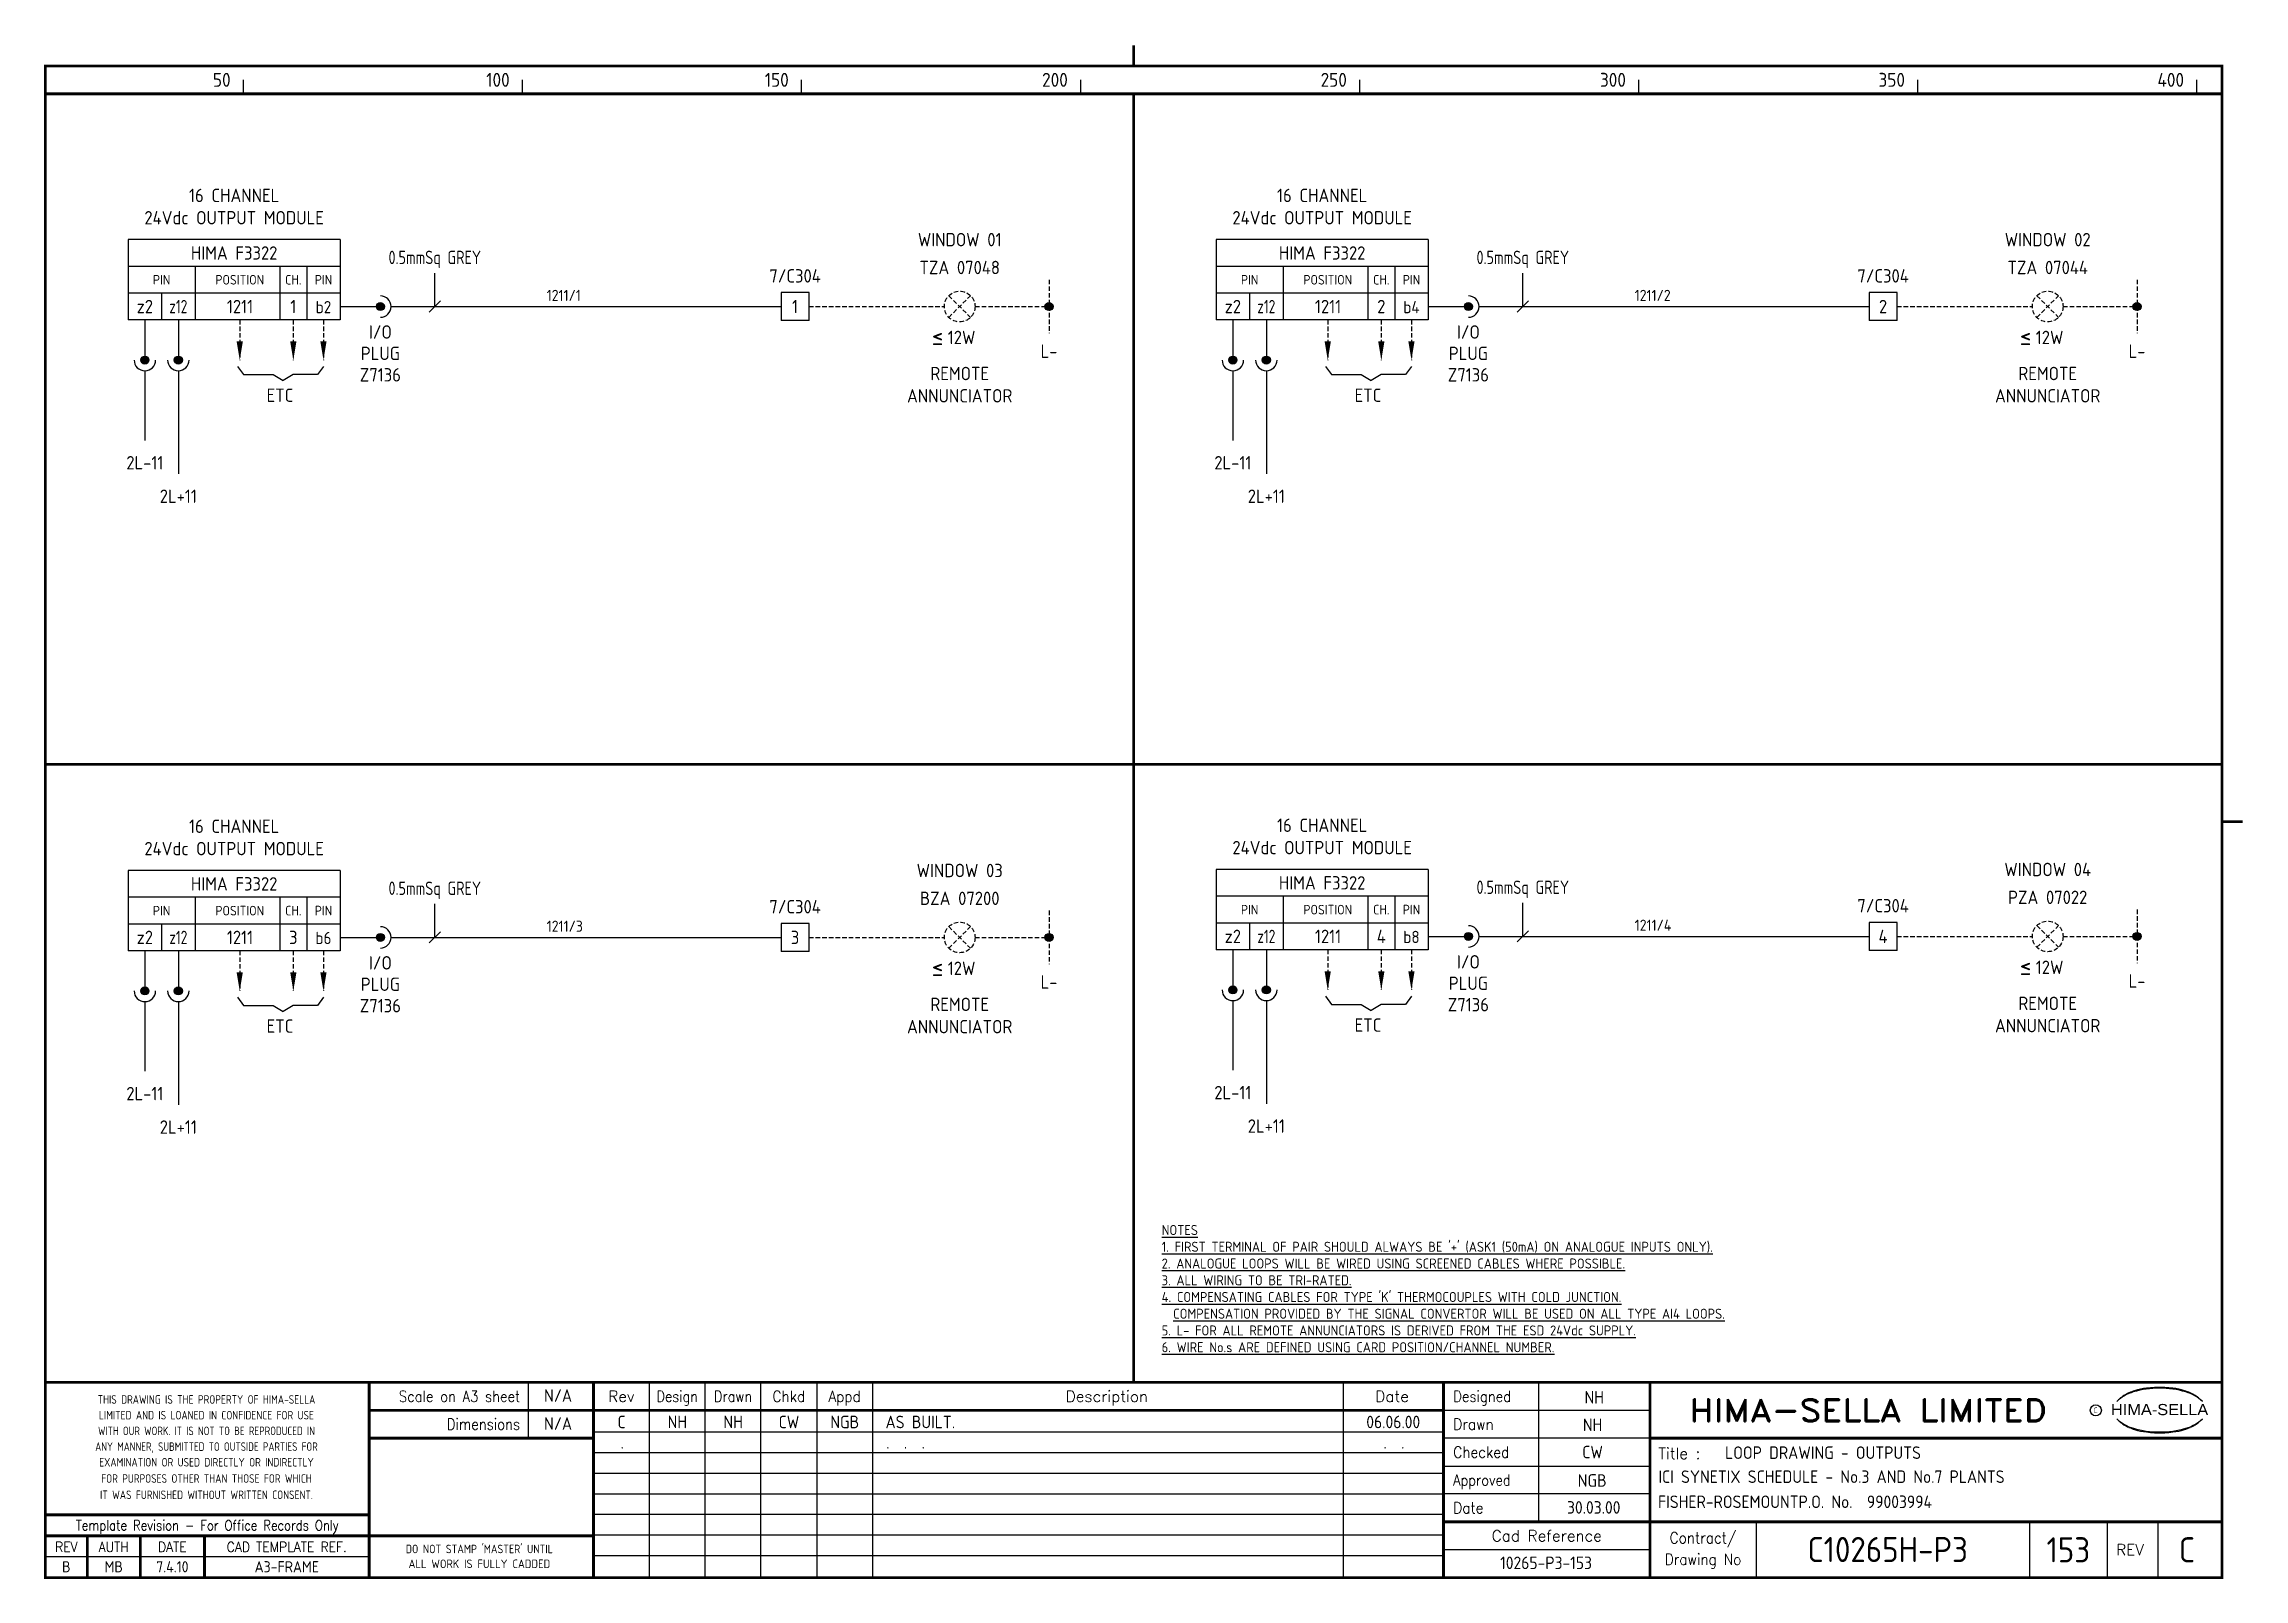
# Model space of a CAD drawing. Extents: x 14 to 408, y 0 to 275.
import ezdxf
from ezdxf.enums import TextEntityAlignment as Align

# ---------------------------------------------------------------- set-up
doc = ezdxf.new("R2010")
doc.units = 0
doc.header["$LTSCALE"] = 0.25
doc.header["$MEASUREMENT"] = 0
doc.linetypes.add('HIDDEN2', pattern=[4.7625, 3.175, -1.5875])
doc.layers.get('0').update_dxf_attribs({"color": 41, "linetype": 'CONTINUOUS'})
for name, color, linetype in [('00-DRG_FRAME', 12, 'CONTINUOUS'), ('01-DRAW', 7, 'CONTINUOUS'), ('051-TEXT', 2, 'CONTINUOUS'), ('117', 7, 'CONTINUOUS'), ('117-TEXT', 2, 'CONTINUOUS')]:
    doc.layers.add(name, color=color, linetype=linetype)
doc.styles.add('ARIAL', font='ARIAL.TTF', dxfattribs={"height": 2.5})
doc.styles.add('ISO', font='iso.shx')
doc.styles.add('ROMAND', font='ROMAND')

msp = doc.modelspace()

# ---------------------------------------------------------------- texts
at = {"layer": '00-DRG_FRAME', "style": 'ISO'}
for s, p in [('50', (47.69, 267.75)), ('100', (97.69, 267.75)), ('150', (147.69, 267.75)), ('200', (197.69, 267.75)), ('250', (247.69, 267.75)), ('300', (297.69, 267.75)), ('350', (347.69, 267.75)), ('400', (397.69, 267.75))]:
    msp.add_text(s, height=2.5, dxfattribs=at).set_placement(p, align=Align.RIGHT)
at = {"layer": '00-DRG_FRAME', "color": 3, "style": 'ISO'}
for s, width, p in [('THIS DRAWING IS THE PROPERTY OF HIMA-SELLA', 0.9, (43.36, 32.44)), ("DO NOT STAMP 'MASTER' UNTIL", 0.95, (92.25, 5.79))]:
    msp.add_text(s, height=1.53, dxfattribs=dict(at, width=width)).set_placement(p, align=Align.MIDDLE)
at = {"layer": '00-DRG_FRAME', "color": 4, "style": 'ROMAND', "width": 0.87}
for s, p in [('Scale on A3 sheet', (99.54, 32)), ('Dimensions', (99.54, 27.01))]:
    msp.add_text(s, height=2, dxfattribs=at).set_placement(p, align=Align.RIGHT)
at = {"layer": '00-DRG_FRAME', "color": 4, "style": 'ROMAND'}
for s, p in [('Rev', (117.7, 32)), ('Description', (204.69, 32)), ('Date', (255.79, 32))]:
    msp.add_text(s, height=2, dxfattribs=at).set_placement(p, align=Align.CENTER)
for s, width, p in [('Design', 0.85, (127.7, 32)), ('Drawn', 0.85, (137.7, 32)), ('Chkd', 0.9, (147.7, 32)), ('Appd', 0.9, (157.7, 32))]:
    msp.add_text(s, height=2, dxfattribs=dict(at, width=width)).set_placement(p, align=Align.CENTER)
for s, width, p in [('Designed', 0.87, (266.75, 32)), ('Drawn', 0.9, (266.75, 27)), ('Checked', 0.9, (266.75, 22)), ('Approved', 0.85, (266.75, 17)), ('Date', 0.9, (266.75, 12))]:
    msp.add_text(s, height=2, dxfattribs=dict(at, width=width)).set_placement(p)
at = {"layer": '00-DRG_FRAME', "style": 'ROMAND', "width": 1.15}
msp.add_text('HIMA-SELLA LIMITED', height=4, dxfattribs=at).set_placement((341.1, 30.5), align=Align.MIDDLE)
at = {"layer": '00-DRG_FRAME', "style": 'ARIAL', "width": 1.05}
msp.add_text('HIMA-SELLA', height=2, dxfattribs=at).set_placement((393.3, 29.63), align=Align.CENTER)
at = {"layer": '00-DRG_FRAME', "color": 3, "style": 'ISO'}
for s, width, p in [('LIMITED AND IS LOANED IN CONFIDENCE FOR USE', 0.9, (43.36, 29.62)), ('ANY MANNER, SUBMITTED TO OUTSIDE PARTIES FOR', 0.87, (43.36, 23.99)), ('WITH OUR WORK. IT IS NOT TO BE REPRODUCED IN', 0.87, (43.36, 26.81)), ('EXAMINATION OR USED DIRECTLY OR INDIRECTLY', 0.9, (43.36, 21.18)), ('IT WAS FURNISHED WITHOUT WRITTEN CONSENT.', 0.9, (43.36, 15.35)), ('FOR PURPOSES OTHER THAN THOSE FOR WHICH', 0.9, (43.36, 18.27))]:
    msp.add_text(s, height=1.53, dxfattribs=dict(at, width=width)).set_placement(p, align=Align.MIDDLE_CENTER)
at = {"layer": '00-DRG_FRAME', "color": 3, "style": 'ISO', "width": 0.9}
msp.add_text('C', height=1, dxfattribs=at).set_placement((381.84, 30), align=Align.CENTER)
at = {"layer": '00-DRG_FRAME', "color": 4, "style": 'ROMAND'}
msp.add_text('Title :', height=2, dxfattribs=at).set_placement((303.5, 21.75))
for s, height, width, p in [('Template Revision - For Office Records Only', 1.8, 0.85, (43.5, 9.62)), ('Contract/', 2, 0.9, (311.5, 7.5)), ('REV', 1.8, 0.9, (18.25, 6)), ('AUTH', 1.8, 0.9, (26.75, 6)), ('DATE', 1.8, 0.9, (37.25, 6)), ('CAD TEMPLATE REF.', 1.8, 0.9, (57.75, 6)), ('Drawing No', 2, 0.9, (311.5, 3.5))]:
    msp.add_text(s, height=height, dxfattribs=dict(at, width=width)).set_placement(p, align=Align.MIDDLE)
for s, p in [('Cad Reference', (283.5, 8)), ('REV', (388, 5.5))]:
    msp.add_text(s, height=2, dxfattribs=at).set_placement(p, align=Align.MIDDLE)
at = {"layer": '00-DRG_FRAME', "color": 41, "style": 'ISO'}
for s, p in [('B', (18.25, 1.45)), ('MB', (26.75, 1.45)), ('7.4.10', (37.25, 1.45)), ('A3-FRAME', (57.75, 1.45))]:
    msp.add_text(s, height=2, dxfattribs=at).set_placement(p, align=Align.CENTER)
at = {"layer": '00-DRG_FRAME', "color": 3, "style": 'ISO'}
msp.add_text('ALL WORK IS FULLY CADDED', height=1.53, dxfattribs=at).set_placement((92.25, 2.98), align=Align.MIDDLE_CENTER)
at = {"layer": '01-DRAW', "insert": (214.51, 63.71), "char_height": 1.8, "width": 133.83, "attachment_point": 1, "style": 'ISO'}
msp.add_mtext("{\\Fiso.shx;\\LNOTES\\P1. FIRST TERMINAL OF PAIR SHOULD ALWAYS BE '+' (ASK1 (50mA) ON ANALOGUE INPUTS ONLY).\\P2. ANALOGUE LOOPS WILL BE WIRED USING SCREENED CABLES WHERE POSSIBLE.\\P3. ALL WIRING TO BE TRI-RATED.\\P4. COMPENSATING CABLES FOR TYPE 'K' THERMOCOUPLES WITH COLD JUNCTION.\\P  COMPENSATION PROVIDED BY THE SIGNAL CONVERTOR WILL BE USED ON ALL TYPE AI4 LOOPS.\\P5. L- FOR ALL REMOTE ANNUNCIATORS IS DERIVED FROM THE ESD 24Vdc SUPPLY.\\P6. WIRE No.s ARE DEFINED USING CARD POSITION/CHANNEL NUMBER.}", dxfattribs=at)
at = {"layer": '117-TEXT', "style": 'ISO'}
for s, height, p in [('16 CHANNEL', 2.4, (48.32, 247.08)), ('16 CHANNEL', 2.4, (243.26, 247.08)), ('24Vdc OUTPUT MODULE', 2.4, (48.32, 243.08)), ('24Vdc OUTPUT MODULE', 2.4, (243.26, 243.08)), ('HIMA F3322', 2.4, (48.32, 236.76)), ('HIMA F3322', 2.4, (243.26, 236.76)), ('PIN', 1.728, (35.32, 232.3)), ('POSITION', 1.728, (49.32, 232.3)), ('CH.', 1.728, (58.92, 232.3)), ('PIN', 1.73, (64.32, 232.3)), ('PIN', 1.728, (230.26, 232.3)), ('POSITION', 1.728, (244.26, 232.3)), ('CH.', 1.728, (253.86, 232.3)), ('PIN', 1.73, (259.26, 232.3)), ('z2', 2.4, (32.32, 227.16)), ('1211', 2.4, (49.37, 227.16)), ('1', 2.4, (58.92, 227.16)), ('b2', 2.2, (64.32, 227.16)), ('z2', 2.4, (227.26, 227.16)), ('1211', 2.4, (244.32, 227.16)), ('2', 2.4, (253.86, 227.16)), ('b4', 2.2, (259.26, 227.16)), ('I/O', 2.4, (74.52, 222.6)), ('I/O', 2.4, (269.46, 222.6)), ('PLUG', 2.4, (74.52, 218.76)), ('PLUG', 2.4, (269.46, 218.76)), ('Z7136', 2.4, (74.52, 214.92)), ('Z7136', 2.4, (269.46, 214.92)), ('ETC', 2.4, (56.52, 211.26)), ('ETC', 2.4, (251.46, 211.26)), ('16 CHANNEL', 2.4, (48.32, 133.99)), ('16 CHANNEL', 2.4, (243.26, 134.17)), ('24Vdc OUTPUT MODULE', 2.4, (48.32, 129.99)), ('24Vdc OUTPUT MODULE', 2.4, (243.26, 130.17)), ('HIMA F3322', 2.4, (243.26, 123.85)), ('HIMA F3322', 2.4, (48.32, 123.67)), ('PIN', 1.728, (35.32, 119.2)), ('POSITION', 1.728, (49.32, 119.2)), ('CH.', 1.728, (58.92, 119.2)), ('PIN', 1.73, (64.32, 119.21)), ('PIN', 1.728, (230.26, 119.38)), ('POSITION', 1.728, (244.26, 119.38)), ('CH.', 1.728, (253.86, 119.38)), ('PIN', 1.73, (259.26, 119.39)), ('z2', 2.4, (32.32, 114.07)), ('1211', 2.4, (49.37, 114.07)), ('3', 2.4, (58.92, 114.07)), ('b6', 2.2, (64.32, 114.07)), ('z2', 2.4, (227.26, 114.25)), ('1211', 2.4, (244.32, 114.25)), ('4', 2.4, (253.86, 114.25)), ('b8', 2.2, (259.26, 114.25)), ('I/O', 2.4, (74.52, 109.51)), ('I/O', 2.4, (269.46, 109.69)), ('PLUG', 2.4, (74.52, 105.67)), ('PLUG', 2.4, (269.46, 105.85)), ('Z7136', 2.4, (74.52, 101.83)), ('Z7136', 2.4, (269.46, 102.01)), ('ETC', 2.4, (56.52, 98.17)), ('ETC', 2.4, (251.46, 98.35))]:
    msp.add_text(s, height=height, dxfattribs=at).set_placement(p, align=Align.CENTER)
for s, p in [('WINDOW 01', (178.32, 240.36)), ('WINDOW 02', (373.26, 240.36)), ('TZA 07048', (178.32, 235.36)), ('TZA 07044', (373.26, 235.36)), ('7/C304', (148.82, 233.86)), ('7/C304', (343.76, 233.86)), ('1', (148.82, 228.36)), ('2', (343.76, 228.36)), ('L-', (194.32, 220.36)), ('L-', (389.26, 220.36)), ('REMOTE', (178.32, 216.36)), ('REMOTE', (373.26, 216.36)), ('ANNUNCIATOR', (178.32, 212.36)), ('ANNUNCIATOR', (373.26, 212.36)), ('2L-11', (32.32, 200.36)), ('2L-11', (227.26, 200.36)), ('2L+11', (38.32, 194.36)), ('2L+11', (233.26, 194.36)), ('WINDOW 03', (178.32, 127.27)), ('WINDOW 04', (373.26, 127.45)), ('BZA 07200', (178.32, 122.27)), ('PZA 07022', (373.26, 122.45)), ('7/C304', (148.82, 120.77)), ('7/C304', (343.76, 120.95)), ('3', (148.82, 115.27)), ('4', (343.76, 115.45)), ('L-', (194.32, 107.27)), ('L-', (389.26, 107.45)), ('REMOTE', (178.32, 103.27)), ('REMOTE', (373.26, 103.45)), ('ANNUNCIATOR', (178.32, 99.27)), ('ANNUNCIATOR', (373.26, 99.45)), ('2L-11', (32.32, 87.27)), ('2L-11', (227.26, 87.45)), ('2L+11', (38.32, 81.27)), ('2L+11', (233.26, 81.45))]:
    msp.add_text(s, height=2.4, dxfattribs=at).set_placement(p, align=Align.MIDDLE)
for s, width, p in [('0.5mmSq GREY', 0.85, (84.27, 235.97)), ('0.5mmSq GREY', 0.85, (279.21, 235.97)), ('z12', 0.8, (38.32, 227.16)), ('z12', 0.8, (233.26, 227.16)), ('0.5mmSq GREY', 0.85, (84.27, 122.88)), ('0.5mmSq GREY', 0.85, (279.21, 123.06)), ('z12', 0.8, (38.32, 114.07)), ('z12', 0.8, (233.26, 114.25))]:
    msp.add_text(s, height=2.4, dxfattribs=dict(at, width=width)).set_placement(p, align=Align.CENTER)
at = {"layer": '117-TEXT', "color": 3, "style": 'ISO'}
for s, p in [('1211/1', (104.32, 230.36)), ('1211/2', (299.26, 230.36)), ('1211/3', (104.32, 117.27)), ('1211/4', (299.26, 117.45))]:
    msp.add_text(s, height=2, dxfattribs=at).set_placement(p, align=Align.MIDDLE_LEFT)
at = {"layer": '117-TEXT', "style": 'ISO'}
for s, height, p in [('<', 3.36, (173.32, 221.63)), ('-', 3.36, (173.32, 220.27)), ('12W', 2.4, (176.18, 221.62)), ('<', 3.36, (368.26, 221.63)), ('-', 3.36, (368.26, 220.27)), ('12W', 2.4, (371.12, 221.62)), ('<', 3.36, (173.32, 108.54)), ('12W', 2.4, (176.18, 108.53)), ('<', 3.36, (368.26, 108.72)), ('12W', 2.4, (371.12, 108.71)), ('-', 3.36, (173.32, 107.18)), ('-', 3.36, (368.26, 107.36))]:
    msp.add_text(s, height=height, dxfattribs=at).set_placement(p)

# ---------------------------------------------------------------- blocks, each defined once
blk = doc.blocks.new('A3-REVA')
at = {"layer": '051-TEXT', "style": 'ISO'}
for tag, p in [('DESIGNED', (292.01, 31.7)), ('A', (117.73, 27.28)), ('DES', (127.73, 27.28)), ('DRN', (137.73, 27.28)), ('CHKD', (147.73, 27.28)), ('APPD', (157.73, 27.28)), ('DATE', (256, 27.28)), ('DRAWN', (291.72, 26.77)), ('CHECKED', (291.72, 21.89)), ('APPD', (291.65, 16.79)), ('DATE', (291.92, 11.96))]:
    blk.add_attdef(tag, text='', height=2.25, dxfattribs=at).set_placement(p, align=Align.CENTER)
blk.add_attdef('DESCRIPTION', (165.03, 27.28), '', height=2.25, dxfattribs=at)
blk = doc.blocks.new('A3-REVB')
at = {"layer": '051-TEXT', "style": 'ISO'}
for tag, p in [('A', (124.85, -20.36)), ('DES', (134.85, -20.36)), ('DRN', (144.85, -20.36)), ('CHKD', (154.85, -20.36)), ('APPD', (164.85, -20.36)), ('DATE', (263.12, -20.36))]:
    blk.add_attdef(tag, text='', height=2.25, dxfattribs=at).set_placement(p, align=Align.CENTER)
blk.add_attdef('DESCRIPTION', (172.15, -20.36), '', height=2.25, dxfattribs=at)
blk = doc.blocks.new('A3-TITLE')
at = {"layer": '051-TEXT', "style": 'ISO'}
blk.add_attdef('TITLE_1', (315.46, 21.78), '', height=2.25, dxfattribs=at)
for tag, p in [('DRGNO', (376.96, 3.24)), ('REV.', (398.2, 3.24))]:
    blk.add_attdef(tag, text='', height=4.5, dxfattribs=at).set_placement(p, align=Align.CENTER)
blk = doc.blocks.new('DOT')
for radius in [0.75, 0.65, 0.55, 0.45, 0.35, 0.25, 0.15, 0.05]:
    blk.add_circle((0, 0), radius)
blk = doc.blocks.new('A3-CONTRACT')
at = {"layer": '051-TEXT', "color": 41, "style": 'ISO'}
for tag, height, p in [('SCALE', 2.25, (106.71, 31.82)), ('DIMS', 2.25, (106.71, 26.8)), ('CAD-REF', 2.25, (283.73, 1.84)), ('CONTRACT', 4.5, (344.94, 3.1))]:
    blk.add_attdef(tag, text='', height=height, dxfattribs=at).set_placement(p, align=Align.CENTER)
for tag, p in [('TITLE_2', (303.86, 17.28)), ('TITLE_3', (303.79, 12.78))]:
    blk.add_attdef(tag, p, '', height=2.25, dxfattribs=at)

# ---------------------------------------------------------------- linework, layer by layer
at = {"layer": '00-DRG_FRAME'}
for p, q in [((50, 266.5), (50, 269)), ((100, 266.5), (100, 269)), ((150, 266.5), (150, 269)), ((200, 266.5), (200, 269)), ((250, 266.5), (250, 269)), ((300, 266.5), (300, 269)), ((350, 266.5), (350, 269)), ((400, 266.5), (400, 269)), ((101.01, 35.5), (101.01, 25.5)), ((122.7, 35.5), (122.7, 0.5)), ((132.7, 0.5), (132.7, 35.5)), ((142.7, 0.5), (142.7, 35.5)), ((152.7, 35.5), (152.7, 0.5)), ((162.7, 35.5), (162.7, 0.5)), ((247, 35.5), (247, 0.5)), ((282, 35.5), (282, 10.5)), ((265, 30.5), (302, 30.5)), ((265, 26.59), (112.7, 26.59)), ((302, 25.5), (265, 25.5)), ((265, 22.89), (112.7, 22.89)), ((265, 20.5), (302, 20.5)), ((265, 19.19), (112.7, 19.19)), ((265, 15.49), (112.7, 15.49)), ((302, 15.5), (265, 15.5)), ((265, 11.79), (112.7, 11.79)), ((265, 8.09), (112.7, 8.09)), ((321, 10.5), (321, 0.5)), ((370, 10.5), (370, 0.5)), ((384, 0.5), (384, 10.5)), ((393, 10.5), (393, 0.5)), ((72.5, 4.25), (14.5, 4.25)), ((265, 4.39), (112.7, 4.39)), ((302, 5.5), (265, 5.5))]:
    msp.add_line(p, q, dxfattribs=at)
at = {"layer": '00-DRG_FRAME', "const_width": 0.5}
for points in [[(209.5, 271.5), (209.5, 275.18)], [(209.5, 271.5), (209.5, 275.18)], [(14.5, 266.5), (404.5, 266.5)], [(209.5, 35.5), (209.5, 266.5)], [(14.5, 146.31), (404.5, 146.31)], [(404.5, 136), (408.18, 136)], [(404.5, 35.5), (14.5, 35.5)], [(72.5, 0.5), (72.5, 35.5)], [(112.7, 0.5), (112.7, 35.5)], [(265, 35.5), (265, 0.5)], [(302, 0.5), (302, 35.5)], [(265, 30.5), (72.5, 30.5)], [(112.7, 25.5), (72.5, 25.5)], [(404.5, 25.5), (302, 25.5)], [(14.5, 11.75), (72.5, 11.75)], [(14.5, 8), (72.5, 8)], [(22, 0.5), (22, 8)], [(31.5, 0.5), (31.5, 8)], [(43, 0.5), (43, 8)], [(112.7, 8), (72.5, 8)], [(265, 10.5), (404.5, 10.5)]]:
    msp.add_lwpolyline(points, dxfattribs=at)
msp.add_lwpolyline([(14.5, 0.5), (404.5, 0.5), (404.5, 271.5), (14.5, 271.5)], close=True, dxfattribs=at)
at = {"layer": '00-DRG_FRAME', "color": 3}
msp.add_circle((381.88, 30.5), 1, dxfattribs=at)
for centre, radius, start, end in [((390.6, 26.83), 7.24, 106.0532, 133.5024), ((390.88, 27.01), 7.3, 130.419, 136.057), ((390.11, 28.1), 5.98, 122.244, 131.6154), ((389.75, 28.78), 5.21, 111.8206, 122.8668), ((391.78, 24.7), 9.76, 107.5931, 113.9452), ((393.1, 18.5), 15.94, 89.2698, 106.3911), ((392.1, 23.52), 10.99, 96.0146, 107.3203), ((393.29, 16.31), 18.28, 92.8917, 97.3734), ((393.24, 18.86), 15.73, 89.7805, 93.1738), ((393.36, 18.86), 15.73, 86.8262, 90.2195), ((393.51, 18.5), 15.94, 73.6089, 90.7302), ((393.31, 16.31), 18.28, 82.6266, 87.1083), ((394.51, 23.52), 10.99, 72.6797, 83.9854), ((394.83, 24.7), 9.76, 66.0548, 72.4069), ((396, 26.83), 7.24, 46.4976, 73.9468), ((396.85, 28.78), 5.21, 57.1332, 68.1794), ((396.49, 28.1), 5.98, 48.3846, 57.756), ((395.73, 27.01), 7.3, 43.943, 49.581), ((390.88, 34.04), 7.3, 223.943, 229.581), ((390.6, 34.23), 7.24, 226.4976, 253.9468), ((390.11, 32.96), 5.98, 228.3846, 237.756), ((389.75, 32.28), 5.21, 237.1332, 248.1794), ((396, 34.23), 7.24, 286.0532, 313.5024), ((396.85, 32.28), 5.21, 291.8206, 302.8668), ((396.49, 32.96), 5.98, 302.244, 311.6154), ((395.73, 34.04), 7.3, 310.419, 316.057), ((391.78, 36.36), 9.76, 246.0548, 252.4069), ((393.1, 42.56), 15.94, 253.6089, 270.7302), ((392.1, 37.54), 10.99, 252.6797, 263.9854), ((393.29, 44.75), 18.28, 262.6266, 267.1083), ((393.24, 42.19), 15.73, 266.8262, 270.2195), ((393.51, 42.56), 15.94, 269.2698, 286.3911), ((393.36, 42.19), 15.73, 269.7805, 273.1738), ((393.31, 44.75), 18.28, 272.8917, 277.3734), ((394.51, 37.54), 10.99, 276.0146, 287.3203), ((394.83, 36.36), 9.76, 287.5931, 293.9452)]:
    msp.add_arc(centre, radius, start, end, dxfattribs=at)
at = {"layer": '117'}
for p, q in [((29.32, 240.36), (29.32, 225.96)), ((67.32, 240.36), (29.32, 240.36)), ((67.32, 240.36), (67.32, 225.96)), ((224.26, 240.36), (224.26, 225.96)), ((262.26, 240.36), (224.26, 240.36)), ((262.26, 240.36), (262.26, 225.96)), ((67.32, 235.56), (29.32, 235.56)), ((41.32, 235.56), (41.32, 225.96)), ((56.52, 235.56), (56.52, 225.96)), ((61.32, 235.56), (61.32, 225.96)), ((262.26, 235.56), (224.26, 235.56)), ((236.26, 235.56), (236.26, 225.96)), ((251.46, 235.56), (251.46, 225.96)), ((256.26, 235.56), (256.26, 225.96)), ((67.32, 230.76), (29.32, 230.76)), ((35.32, 230.76), (35.32, 225.96)), ((146.32, 230.86), (146.32, 225.86)), ((151.32, 230.86), (146.32, 230.86)), ((151.32, 225.86), (151.32, 230.86)), ((262.26, 230.76), (224.26, 230.76)), ((230.26, 230.76), (230.26, 225.96)), ((341.26, 230.86), (341.26, 225.86)), ((346.26, 230.86), (341.26, 230.86)), ((346.26, 225.86), (346.26, 230.86)), ((67.32, 225.96), (29.32, 225.96)), ((32.32, 225.96), (32.32, 218.76)), ((38.32, 225.96), (38.32, 218.76)), ((67.32, 228.36), (74.52, 228.36)), ((76.44, 228.36), (146.32, 228.36)), ((151.32, 225.86), (146.32, 225.86)), ((262.26, 225.96), (224.26, 225.96)), ((227.26, 225.96), (227.26, 218.76)), ((233.26, 225.96), (233.26, 218.76)), ((262.26, 228.36), (269.46, 228.36)), ((271.38, 228.36), (341.26, 228.36)), ((346.26, 225.86), (341.26, 225.86)), ((32.32, 216.84), (32.32, 204.36)), ((38.32, 216.84), (38.32, 198.36)), ((48.92, 217.62), (50, 216.18)), ((64.32, 217.62), (63.24, 216.18)), ((227.26, 216.84), (227.26, 204.36)), ((233.26, 216.84), (233.26, 198.36)), ((243.86, 217.62), (244.94, 216.18)), ((259.26, 217.62), (258.18, 216.18)), ((50, 216.18), (55.32, 216.18)), ((55.32, 216.18), (57.12, 215.1)), ((58.92, 216.18), (57.12, 215.1)), ((63.24, 216.18), (58.92, 216.18)), ((244.94, 216.18), (250.26, 216.18)), ((250.26, 216.18), (252.06, 215.1)), ((253.86, 216.18), (252.06, 215.1)), ((258.18, 216.18), (253.86, 216.18)), ((67.32, 127.27), (29.32, 127.27)), ((29.32, 127.27), (29.32, 112.87)), ((67.32, 127.27), (67.32, 112.87)), ((262.26, 127.45), (224.26, 127.45)), ((224.26, 127.45), (224.26, 113.05)), ((262.26, 127.45), (262.26, 113.05)), ((67.32, 122.47), (29.32, 122.47)), ((41.32, 122.47), (41.32, 112.87)), ((56.52, 122.47), (56.52, 112.87)), ((61.32, 122.47), (61.32, 112.87)), ((262.26, 122.65), (224.26, 122.65)), ((236.26, 122.65), (236.26, 113.05)), ((251.46, 122.65), (251.46, 113.05)), ((256.26, 122.65), (256.26, 113.05)), ((67.32, 117.67), (29.32, 117.67)), ((35.32, 117.67), (35.32, 112.87)), ((67.32, 115.27), (74.52, 115.27)), ((76.44, 115.27), (146.32, 115.27)), ((146.32, 117.77), (146.32, 112.77)), ((151.32, 117.77), (146.32, 117.77)), ((151.32, 112.77), (151.32, 117.77)), ((262.26, 117.85), (224.26, 117.85)), ((230.26, 117.85), (230.26, 113.05)), ((262.26, 115.45), (269.46, 115.45)), ((271.38, 115.45), (341.26, 115.45)), ((346.26, 117.95), (341.26, 117.95)), ((341.26, 117.95), (341.26, 112.95)), ((346.26, 112.95), (346.26, 117.95)), ((67.32, 112.87), (29.32, 112.87)), ((32.32, 112.87), (32.32, 105.67)), ((38.32, 112.87), (38.32, 105.67)), ((151.32, 112.77), (146.32, 112.77)), ((262.26, 113.05), (224.26, 113.05)), ((227.26, 113.05), (227.26, 105.85)), ((233.26, 113.05), (233.26, 105.85)), ((346.26, 112.95), (341.26, 112.95)), ((32.32, 103.75), (32.32, 91.27)), ((38.32, 103.75), (38.32, 85.27)), ((48.92, 104.53), (50, 103.09)), ((50, 103.09), (55.32, 103.09)), ((55.32, 103.09), (57.12, 102.01)), ((58.92, 103.09), (57.12, 102.01)), ((63.24, 103.09), (58.92, 103.09)), ((64.32, 104.53), (63.24, 103.09)), ((227.26, 103.93), (227.26, 91.45)), ((233.26, 103.93), (233.26, 85.45)), ((243.86, 104.71), (244.94, 103.27)), ((244.94, 103.27), (250.26, 103.27)), ((250.26, 103.27), (252.06, 102.19)), ((253.86, 103.27), (252.06, 102.19)), ((258.18, 103.27), (253.86, 103.27)), ((259.26, 104.71), (258.18, 103.27))]:
    msp.add_line(p, q, dxfattribs=at)
at = {"layer": '117', "color": 3}
for p, q in [((84.27, 228.36), (84.27, 234.36)), ((279.21, 228.36), (279.21, 234.36)), ((83.27, 227.36), (85.27, 229.36)), ((278.21, 227.36), (280.21, 229.36)), ((84.27, 115.27), (84.27, 121.27)), ((279.21, 115.45), (279.21, 121.45)), ((83.27, 114.27), (85.27, 116.27)), ((278.21, 114.45), (280.21, 116.45))]:
    msp.add_line(p, q, dxfattribs=at)
at = {"layer": '117', "linetype": 'HIDDEN2'}
for p, q in [((194.32, 233.16), (194.32, 223.56)), ((389.26, 233.16), (389.26, 223.56)), ((176.37, 226.42), (180.26, 230.31)), ((176.37, 230.31), (180.26, 226.42)), ((371.32, 230.31), (375.21, 226.42)), ((371.32, 226.42), (375.21, 230.31)), ((49.32, 225.96), (49.32, 218.76)), ((58.92, 225.96), (58.92, 218.76)), ((64.32, 225.96), (64.32, 218.76)), ((151.32, 228.36), (175.57, 228.36)), ((181.07, 228.36), (194.32, 228.36)), ((244.26, 225.96), (244.26, 218.76)), ((253.86, 225.96), (253.86, 218.76)), ((259.26, 225.96), (259.26, 218.76)), ((346.26, 228.36), (370.51, 228.36)), ((376.01, 228.36), (389.26, 228.36)), ((194.32, 120.07), (194.32, 110.47)), ((389.26, 120.25), (389.26, 110.65)), ((151.32, 115.27), (175.57, 115.27)), ((176.37, 117.21), (180.26, 113.32)), ((176.37, 113.32), (180.26, 117.21)), ((181.07, 115.27), (194.32, 115.27)), ((346.26, 115.45), (370.51, 115.45)), ((371.32, 113.5), (375.21, 117.39)), ((371.32, 117.39), (375.21, 113.5)), ((376.01, 115.45), (389.26, 115.45)), ((49.32, 112.87), (49.32, 105.67)), ((58.92, 112.87), (58.92, 105.67)), ((64.32, 112.87), (64.32, 105.67)), ((244.26, 113.05), (244.26, 105.85)), ((253.86, 113.05), (253.86, 105.85)), ((259.26, 113.05), (259.26, 105.85))]:
    msp.add_line(p, q, dxfattribs=at)
at = {"layer": '117'}
for centre, radius in [((74.52, 228.36), 0.72), ((74.52, 228.36), 0.624), ((74.52, 228.36), 0.528), ((74.52, 228.36), 0.432), ((74.52, 228.36), 0.336), ((269.46, 228.36), 0.72), ((269.46, 228.36), 0.624), ((269.46, 228.36), 0.528), ((269.46, 228.36), 0.432), ((269.46, 228.36), 0.336), ((74.52, 228.36), 0.24), ((74.52, 228.36), 0.144), ((74.52, 228.36), 0.048), ((269.46, 228.36), 0.24), ((269.46, 228.36), 0.144), ((269.46, 228.36), 0.048), ((32.32, 218.76), 0.72), ((32.32, 218.76), 0.624), ((32.32, 218.76), 0.528), ((32.32, 218.76), 0.432), ((32.32, 218.76), 0.336), ((32.32, 218.76), 0.24), ((32.32, 218.76), 0.144), ((32.32, 218.76), 0.048), ((38.32, 218.76), 0.72), ((38.32, 218.76), 0.624), ((38.32, 218.76), 0.528), ((38.32, 218.76), 0.432), ((38.32, 218.76), 0.336), ((38.32, 218.76), 0.24), ((38.32, 218.76), 0.144), ((38.32, 218.76), 0.048), ((227.26, 218.76), 0.72), ((227.26, 218.76), 0.624), ((227.26, 218.76), 0.528), ((227.26, 218.76), 0.432), ((227.26, 218.76), 0.336), ((227.26, 218.76), 0.24), ((227.26, 218.76), 0.144), ((227.26, 218.76), 0.048), ((233.26, 218.76), 0.72), ((233.26, 218.76), 0.624), ((233.26, 218.76), 0.528), ((233.26, 218.76), 0.432), ((233.26, 218.76), 0.336), ((233.26, 218.76), 0.24), ((233.26, 218.76), 0.144), ((233.26, 218.76), 0.048), ((74.52, 115.27), 0.72), ((74.52, 115.27), 0.624), ((74.52, 115.27), 0.528), ((74.52, 115.27), 0.432), ((74.52, 115.27), 0.336), ((74.52, 115.27), 0.24), ((74.52, 115.27), 0.144), ((74.52, 115.27), 0.048), ((269.46, 115.45), 0.72), ((269.46, 115.45), 0.624), ((269.46, 115.45), 0.528), ((269.46, 115.45), 0.432), ((269.46, 115.45), 0.336), ((269.46, 115.45), 0.24), ((269.46, 115.45), 0.144), ((269.46, 115.45), 0.048), ((227.26, 105.85), 0.72), ((227.26, 105.85), 0.624), ((233.26, 105.85), 0.72), ((233.26, 105.85), 0.624), ((32.32, 105.67), 0.72), ((32.32, 105.67), 0.624), ((32.32, 105.67), 0.528), ((32.32, 105.67), 0.432), ((32.32, 105.67), 0.336), ((32.32, 105.67), 0.24), ((32.32, 105.67), 0.144), ((32.32, 105.67), 0.048), ((38.32, 105.67), 0.72), ((38.32, 105.67), 0.624), ((38.32, 105.67), 0.528), ((38.32, 105.67), 0.432), ((38.32, 105.67), 0.336), ((38.32, 105.67), 0.24), ((38.32, 105.67), 0.144), ((38.32, 105.67), 0.048), ((227.26, 105.85), 0.528), ((227.26, 105.85), 0.432), ((227.26, 105.85), 0.336), ((227.26, 105.85), 0.24), ((227.26, 105.85), 0.144), ((227.26, 105.85), 0.048), ((233.26, 105.85), 0.528), ((233.26, 105.85), 0.432), ((233.26, 105.85), 0.336), ((233.26, 105.85), 0.24), ((233.26, 105.85), 0.144), ((233.26, 105.85), 0.048)]:
    msp.add_circle(centre, radius, dxfattribs=at)
at = {"layer": '117', "linetype": 'HIDDEN2'}
for centre in [(178.32, 228.36), (373.26, 228.36), (178.32, 115.27), (373.26, 115.45)]:
    msp.add_circle(centre, 2.75, dxfattribs=at)
at = {"layer": '117'}
for centre, start, end in [((74.52, 228.36), 270, 90), ((269.46, 228.36), 270, 90), ((32.32, 218.76), 180, 0), ((38.32, 218.76), 180, 0), ((227.26, 218.76), 180, 0), ((233.26, 218.76), 180, 0), ((74.52, 115.27), 270, 90), ((269.46, 115.45), 270, 90), ((32.32, 105.67), 180, 0), ((38.32, 105.67), 180, 0), ((227.26, 105.85), 180, 0), ((233.26, 105.85), 180, 0)]:
    msp.add_arc(centre, 1.92, start, end, dxfattribs=at)
for points in [[(49.88, 222.12), (48.76, 222.12), (49.32, 218.76)], [(59.48, 222.12), (58.36, 222.12), (58.92, 218.76)], [(64.88, 222.12), (63.76, 222.12), (64.32, 218.76)], [(244.82, 222.12), (243.7, 222.12), (244.26, 218.76)], [(254.42, 222.12), (253.3, 222.12), (253.86, 218.76)], [(259.82, 222.12), (258.7, 222.12), (259.26, 218.76)], [(49.88, 109.03), (48.76, 109.03), (49.32, 105.67)], [(59.48, 109.03), (58.36, 109.03), (58.92, 105.67)], [(64.88, 109.03), (63.76, 109.03), (64.32, 105.67)], [(244.82, 109.21), (243.7, 109.21), (244.26, 105.85)], [(254.42, 109.21), (253.3, 109.21), (253.86, 105.85)], [(259.82, 109.21), (258.7, 109.21), (259.26, 105.85)]]:
    msp.add_solid(points, dxfattribs=at)

# ---------------------------------------------------------------- block references
at = {"layer": '00-DRG_FRAME'}
for name, p, values in [('A3-CONTRACT', (-0.35, 0.19), {'TITLE_2': 'ICI SYNETIX SCHEDULE - No.3 AND No.7 PLANTS', 'TITLE_3': 'FISHER-ROSEMOUNTP.O. No.  99003994', 'CAD-REF': '10265-P3-153', 'CONTRACT': 'C10265H-P3', 'SCALE': 'N/A', 'DIMS': 'N/A'}), ('A3-REVB', (-7, 43.98), {'A': '.', 'DESCRIPTION': '.  .  .', 'DATE': '.  .'}), ('A3-TITLE', (0, 0), {'TITLE_1': 'LOOP DRAWING - OUTPUTS', 'DRGNO': '153', 'REV.': 'C'})]:
    msp.add_blockref(name, p, dxfattribs=at).add_auto_attribs(values)
ref = msp.add_blockref('A3-REVA', (0, 0), dxfattribs=at)
ref.add_attrib('A', 'C', dxfattribs={"layer": '051-TEXT', "height": 2.25, "style": 'ISO'}).set_placement((117.73, 27.28), align=Align.CENTER)
ref.add_attrib('DES', 'NH', dxfattribs={"layer": '051-TEXT', "height": 2.25, "style": 'ISO'}).set_placement((127.73, 27.28), align=Align.CENTER)
ref.add_attrib('DRN', 'NH', dxfattribs={"layer": '051-TEXT', "height": 2.25, "style": 'ISO'}).set_placement((137.73, 27.28), align=Align.CENTER)
ref.add_attrib('CHKD', 'CW', dxfattribs={"layer": '051-TEXT', "height": 2.25, "style": 'ISO'}).set_placement((147.73, 27.28), align=Align.CENTER)
ref.add_attrib('APPD', 'NGB', dxfattribs={"layer": '051-TEXT', "height": 2.25, "style": 'ISO'}).set_placement((157.73, 27.28), align=Align.CENTER)
ref.add_attrib('DESCRIPTION', 'AS BUILT.', (165.03, 27.28), dxfattribs={"layer": '051-TEXT', "height": 2.25, "style": 'ISO'})
ref.add_attrib('DATE', '06.06.00', dxfattribs={"layer": '051-TEXT', "height": 2.25, "style": 'ISO'}).set_placement((256, 27.28), align=Align.CENTER)
ref.add_attrib('DESIGNED', 'NH', dxfattribs={"layer": '051-TEXT', "height": 2.25, "style": 'ISO'}).set_placement((292.01, 31.7), align=Align.CENTER)
ref.add_attrib('DRAWN', 'NH', dxfattribs={"layer": '051-TEXT', "height": 2.25, "style": 'ISO'}).set_placement((291.72, 26.77), align=Align.CENTER)
ref.add_attrib('CHECKED', 'CW', dxfattribs={"layer": '051-TEXT', "height": 2.25, "style": 'ISO'}).set_placement((291.72, 21.89), align=Align.CENTER)
ref.add_attrib('APPD', 'NGB', dxfattribs={"layer": '051-TEXT', "height": 2.25, "style": 'ISO'}).set_placement((291.65, 16.79), align=Align.CENTER)
ref.add_attrib('DATE', '30.03.00', dxfattribs={"layer": '051-TEXT', "height": 2.25, "style": 'ISO'}).set_placement((291.92, 11.96), align=Align.CENTER)
at = {"layer": '117', "linetype": 'HIDDEN2', "xscale": 0.9600000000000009, "yscale": 0.9599999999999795, "zscale": 0.96}
for p in [(194.32, 228.36), (389.26, 228.36), (194.32, 115.27), (389.26, 115.45)]:
    msp.add_blockref('DOT', p, dxfattribs=at)

msp.set_redraw_order([(e.dxf.handle, doc.entitydb.next_handle()) for e in msp.query("TEXT MTEXT ATTDEF DIMENSION ARC_DIMENSION")])  # texts and dimensions are drawn at this point

doc.saveas('drawing.dxf')
